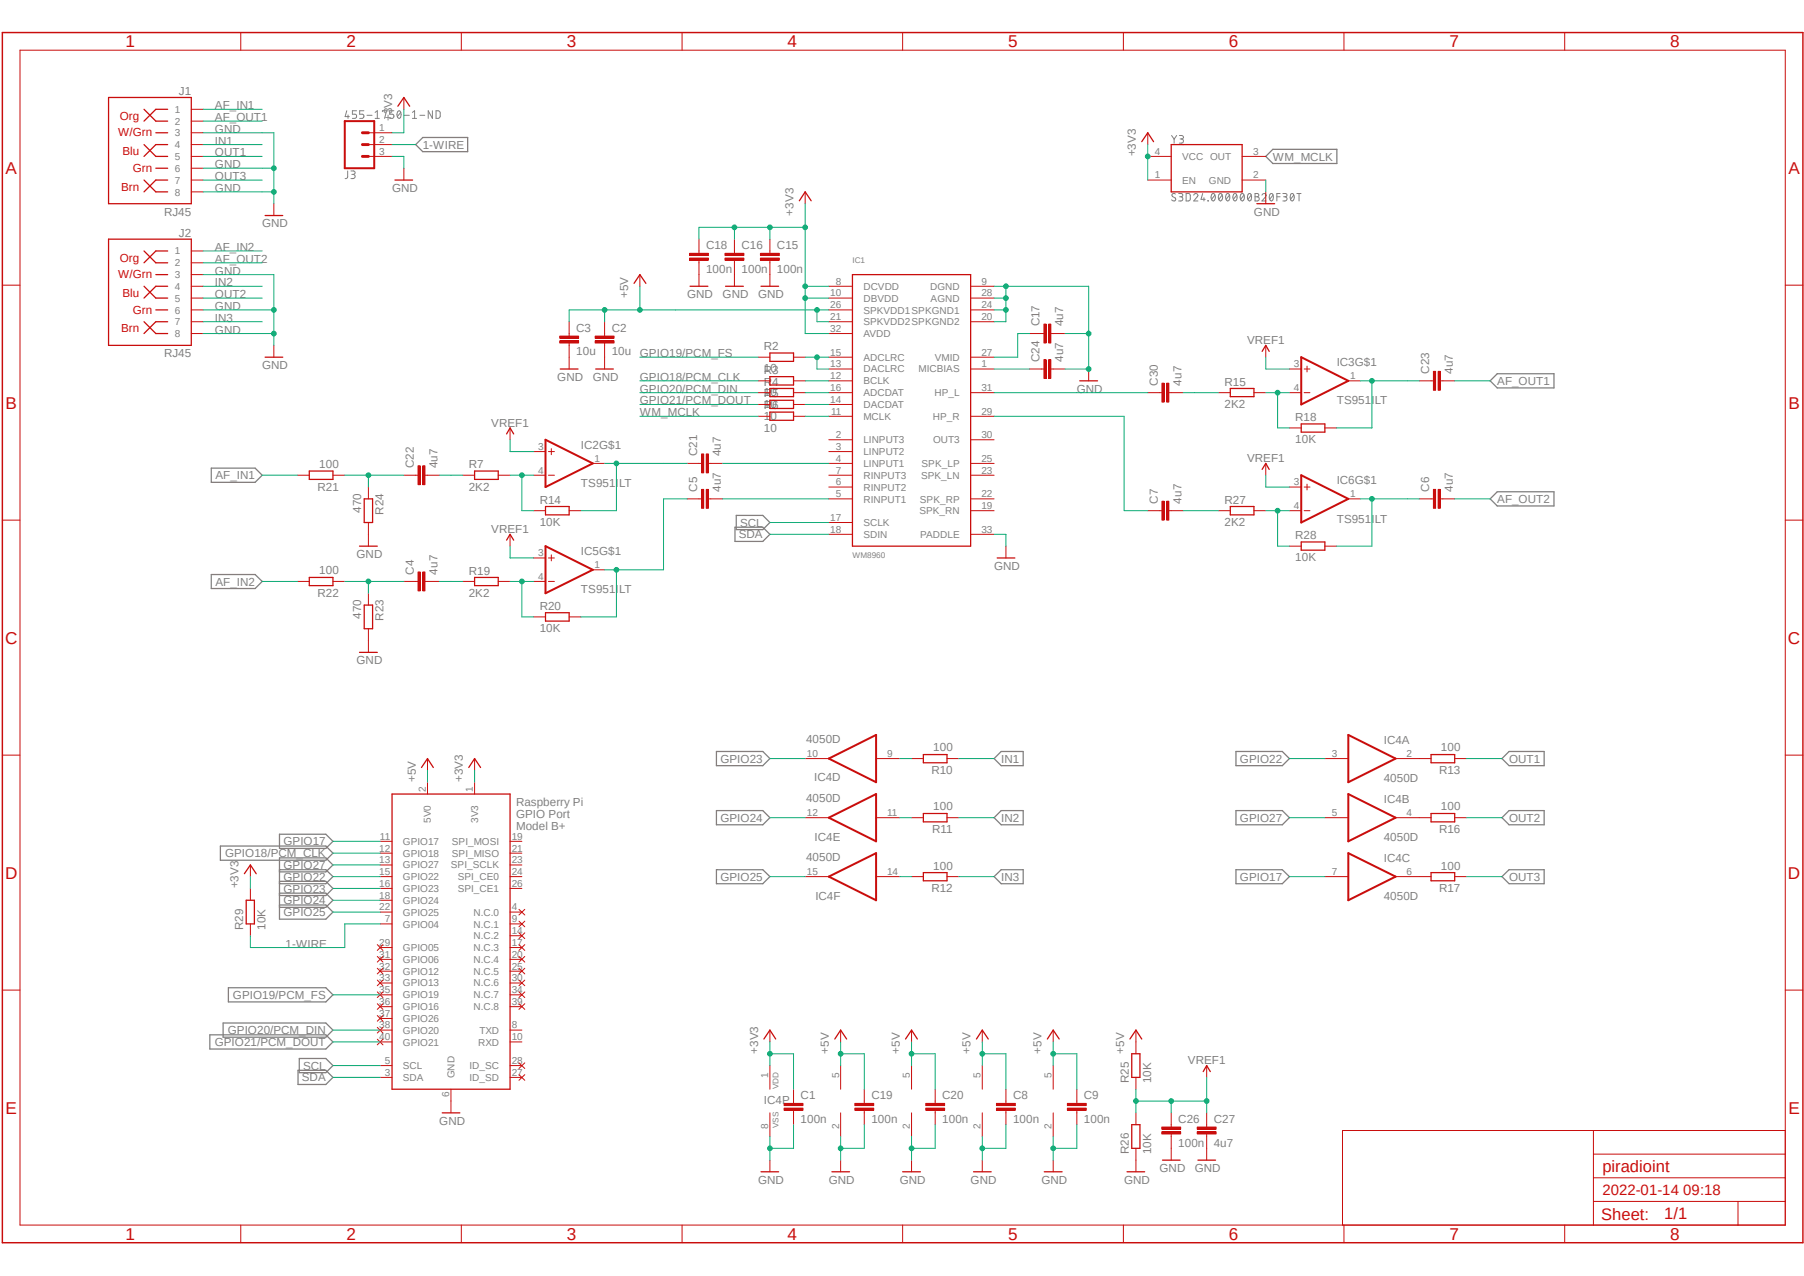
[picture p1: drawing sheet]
<svg xmlns="http://www.w3.org/2000/svg" width="420mm" height="297mm" viewBox="0 0 420 297" stroke-linecap="round" stroke-linejoin="round" font-family="sans-serif">
<defs><g id="words">
<g font-size="4" fill="#c90d0c">
<text x="29.3" y="11">1</text>
<text x="80.6" y="11">2</text>
<text x="132" y="11">3</text>
<text x="183.3" y="11">4</text>
<text x="234.7" y="11">5</text>
<text x="286.1" y="11">6</text>
<text x="337.5" y="11">7</text>
<text x="388.8" y="11">8</text>
<text x="1.3" y="40.4">A</text>
<text x="416.4" y="40.4">A</text>
<text x="1.3" y="95.1">B</text>
<text x="416.4" y="95.1">B</text>
<text x="1.2" y="149.8">C</text>
<text x="416.3" y="149.8">C</text>
<text x="1.2" y="204.5">D</text>
<text x="416.3" y="204.5">D</text>
<text x="1.3" y="259.2">E</text>
<text x="416.4" y="259.2">E</text>
<text x="29.3" y="288.6">1</text>
<text x="80.6" y="288.6">2</text>
<text x="132" y="288.6">3</text>
<text x="183.3" y="288.6">4</text>
<text x="234.7" y="288.6">5</text>
<text x="286.1" y="288.6">6</text>
<text x="337.5" y="288.6">7</text>
<text x="388.8" y="288.6">8</text>
</g>
<g font-size="3.9" fill="#c90d0c">
<text x="373" y="272.8">piradioint</text>
<text x="372.7" y="283.9">Sheet:</text>
<text x="387.4" y="283.8">1/1</text>
</g>
<text font-size="3.5" fill="#c90d0c" x="373" y="278.3">2022-01-14 09:18</text>
<g font-size="2.7" fill="#808080">
<text x="41.7" y="22.1">J1</text>
<text x="50" y="25.4">AF_IN1</text>
<text x="50" y="28.2">AF_OUT1</text>
<text x="91.3" y="28.2" transform="rotate(-90 91.3 28.2)">+3V3</text>
<text x="50" y="30.9">GND</text>
<text x="50" y="33.7">IN1</text>
<text x="98.4" y="34.6">1-WIRE</text>
<text x="50" y="39.2">GND</text>
<text x="50" y="36.4">OUT1</text>
<text x="50" y="41.9">OUT3</text>
<text x="264.5" y="36.4" transform="rotate(-90 264.5 36.4)">+3V3</text>
<text x="296.3" y="37.4">WM_MCLK</text>
<text x="50" y="44.7">GND</text>
<text x="91.3" y="44.7">GND</text>
<text x="38.2" y="50.2">RJ45</text>
<text x="61" y="52.9">GND</text>
<text x="184.7" y="50.2" transform="rotate(-90 184.7 50.2)">+3V3</text>
<text x="291.9" y="50.2">GND</text>
<text x="41.7" y="55.1">J2</text>
<text x="50" y="58.4">AF_IN2</text>
<text x="164.4" y="58">C18</text>
<text x="172.6" y="58">C16</text>
<text x="180.9" y="58">C15</text>
<text x="50" y="63.9">GND</text>
<text x="50" y="61.2">AF_OUT2</text>
<text x="164.4" y="63.5">100n</text>
<text x="172.6" y="63.5">100n</text>
<text x="180.9" y="63.5">100n</text>
<text x="50" y="66.6">IN2</text>
<text x="50" y="69.4">OUT2</text>
<text x="146.3" y="69.4" transform="rotate(-90 146.3 69.4)">+5V</text>
<text x="160" y="69.4">GND</text>
<text x="168.2" y="69.4">GND</text>
<text x="176.5" y="69.4">GND</text>
<text x="50" y="72.1">GND</text>
<text x="50" y="77.6">GND</text>
<text x="50" y="74.9">IN3</text>
<text x="134.2" y="77.2">C3</text>
<text x="142.4" y="77.2">C2</text>
<text x="242" y="76" transform="rotate(-90 242 76)">C17</text>
<text x="247.5" y="76" transform="rotate(-90 247.5 76)">4u7</text>
<text x="38.2" y="83.1">RJ45</text>
<text x="134.2" y="82.7">10u</text>
<text x="142.4" y="82.7">10u</text>
<text x="149" y="83.1">GPIO19/PCM_FS</text>
<text x="177.8" y="81.5">R2</text>
<text x="290.3" y="80.1">VREF1</text>
<text x="61" y="85.9">GND</text>
<text x="129.8" y="88.6">GND</text>
<text x="138" y="88.6">GND</text>
<text x="149" y="88.6">GPIO18/PCM_CLK</text>
<text x="177.8" y="86.7">10</text>
<text x="177.8" y="87">R3</text>
<text x="177.8" y="89.7">R4</text>
<text x="242" y="84.2" transform="rotate(-90 242 84.2)">C24</text>
<text x="247.5" y="84.2" transform="rotate(-90 247.5 84.2)">4u7</text>
<text x="269.5" y="89.7" transform="rotate(-90 269.5 89.7)">C30</text>
<text x="275" y="89.7" transform="rotate(-90 275 89.7)">4u7</text>
<text x="285.1" y="89.7">R15</text>
<text x="311.2" y="85.2">IC3G$1</text>
<text x="332.7" y="87" transform="rotate(-90 332.7 87)">C23</text>
<text x="338.2" y="87" transform="rotate(-90 338.2 87)">4u7</text>
<text x="348.6" y="89.6">AF_OUT1</text>
<text x="149" y="91.4">GPIO20/PCM_DIN</text>
<text x="149" y="94.1">GPIO21/PCM_DOUT</text>
<text x="177.8" y="92.2">10</text>
<text x="177.8" y="95">10</text>
<text x="177.8" y="92.5">R5</text>
<text x="177.8" y="95.3">R6</text>
<text x="250.7" y="91.4">GND</text>
<text x="285.1" y="95">2K2</text>
<text x="311.2" y="94.1">TS951ILT</text>
<text x="114.4" y="99.4">VREF1</text>
<text x="149" y="96.9">WM_MCLK</text>
<text x="177.8" y="97.7">10</text>
<text x="177.8" y="100.5">10</text>
<text x="301.5" y="98">R18</text>
<text x="135.3" y="104.4">IC2G$1</text>
<text x="162.3" y="106.2" transform="rotate(-90 162.3 106.2)">C21</text>
<text x="167.8" y="106.2" transform="rotate(-90 167.8 106.2)">4u7</text>
<text x="290.3" y="107.6">VREF1</text>
<text x="301.5" y="103.2">10K</text>
<text x="50.2" y="111.5">AF_IN1</text>
<text x="74.3" y="109">100</text>
<text x="96.4" y="109" transform="rotate(-90 96.4 109)">C22</text>
<text x="101.9" y="109" transform="rotate(-90 101.9 109)">4u7</text>
<text x="109.1" y="109">R7</text>
<text x="135.3" y="113.4">TS951ILT</text>
<text x="311.2" y="112.7">IC6G$1</text>
<text x="73.9" y="114.2">R21</text>
<text x="84.1" y="119.3" transform="rotate(-90 84.1 119.3)">470</text>
<text x="89.3" y="119.8" transform="rotate(-90 89.3 119.8)">R24</text>
<text x="109.1" y="114.2">2K2</text>
<text x="125.6" y="117.3">R14</text>
<text x="162.3" y="114.5" transform="rotate(-90 162.3 114.5)">C5</text>
<text x="167.8" y="114.5" transform="rotate(-90 167.8 114.5)">4u7</text>
<text x="269.5" y="117.2" transform="rotate(-90 269.5 117.2)">C7</text>
<text x="275" y="117.2" transform="rotate(-90 275 117.2)">4u7</text>
<text x="285.1" y="117.3">R27</text>
<text x="332.7" y="114.5" transform="rotate(-90 332.7 114.5)">C6</text>
<text x="338.2" y="114.5" transform="rotate(-90 338.2 114.5)">4u7</text>
<text x="348.6" y="117.1">AF_OUT2</text>
<text x="114.4" y="124.1">VREF1</text>
<text x="125.6" y="122.4">10K</text>
<text x="172" y="125.3">SDA</text>
<text x="172.3" y="122.6">SCL</text>
<text x="285.1" y="122.4">2K2</text>
<text x="301.5" y="125.5">R28</text>
<text x="311.2" y="121.6">TS951ILT</text>
<text x="83" y="129.9">GND</text>
<text x="135.3" y="129.2">IC5G$1</text>
<text x="301.5" y="130.7">10K</text>
<text x="50.2" y="136.3">AF_IN2</text>
<text x="74.3" y="133.7">100</text>
<text x="96.4" y="133.7" transform="rotate(-90 96.4 133.7)">C4</text>
<text x="101.9" y="133.7" transform="rotate(-90 101.9 133.7)">4u7</text>
<text x="109.1" y="133.7">R19</text>
<text x="231.4" y="132.6">GND</text>
<text x="73.9" y="138.9">R22</text>
<text x="109.1" y="138.9">2K2</text>
<text x="125.6" y="142">R20</text>
<text x="135.3" y="138.1">TS951ILT</text>
<text x="84.1" y="144.1" transform="rotate(-90 84.1 144.1)">470</text>
<text x="89.3" y="144.5" transform="rotate(-90 89.3 144.5)">R23</text>
<text x="125.6" y="147.2">10K</text>
<text x="83" y="154.6">GND</text>
<text x="187.7" y="173">4050D</text>
<text x="322.2" y="173.1">IC4A</text>
<text x="167.7" y="177.5">GPIO23</text>
<text x="217.3" y="174.9">100</text>
<text x="233.1" y="177.5">IN1</text>
<text x="288.7" y="177.5">GPIO22</text>
<text x="335.4" y="174.9">100</text>
<text x="351.3" y="177.5">OUT1</text>
<text x="96.8" y="182.1" transform="rotate(-90 96.8 182.1)">+5V</text>
<text x="107.7" y="182.1" transform="rotate(-90 107.7 182.1)">+3V3</text>
<text x="189.5" y="181.9">IC4D</text>
<text x="216.8" y="180.1">R10</text>
<text x="322.2" y="182.1">4050D</text>
<text x="335" y="180.1">R13</text>
<text x="120.1" y="187.6">Raspberry Pi</text>
<text x="120.1" y="190.3">GPIO Port</text>
<text x="167.7" y="191.3">GPIO24</text>
<text x="187.7" y="186.7">4050D</text>
<text x="217.3" y="188.6">100</text>
<text x="233.1" y="191.3">IN2</text>
<text x="288.7" y="191.3">GPIO27</text>
<text x="322.2" y="186.9">IC4B</text>
<text x="335.4" y="188.6">100</text>
<text x="351.3" y="191.3">OUT2</text>
<text x="66" y="196.8">GPIO17</text>
<text x="120.1" y="193.1">Model B+</text>
<text x="189.7" y="195.7">IC4E</text>
<text x="217" y="193.8">R11</text>
<text x="322.2" y="195.8">4050D</text>
<text x="335" y="193.8">R16</text>
<text x="52.4" y="199.5">GPIO18/PCM_CLK</text>
<text x="66" y="202.3">GPIO27</text>
<text x="187.7" y="200.5">4050D</text>
<text x="217.3" y="202.4">100</text>
<text x="322.2" y="200.6">IC4C</text>
<text x="335.4" y="202.4">100</text>
<text x="55.5" y="206.8" transform="rotate(-90 55.5 206.8)">+3V3</text>
<text x="66" y="205">GPIO22</text>
<text x="66" y="207.8">GPIO23</text>
<text x="167.7" y="205">GPIO25</text>
<text x="189.8" y="209.4">IC4F</text>
<text x="216.8" y="207.6">R12</text>
<text x="233.1" y="205">IN3</text>
<text x="288.7" y="205">GPIO17</text>
<text x="322.2" y="209.6">4050D</text>
<text x="335" y="207.6">R17</text>
<text x="351.3" y="205">OUT3</text>
<text x="66" y="210.5">GPIO24</text>
<text x="66" y="213.3">GPIO25</text>
<text x="56.6" y="216.5" transform="rotate(-90 56.6 216.5)">R29</text>
<text x="61.8" y="216.5" transform="rotate(-90 61.8 216.5)">10K</text>
<text x="66.5" y="220.6">1-WIRE</text>
<text x="54.2" y="232.5">GPIO19/PCM_FS</text>
<text x="50" y="243.5">GPIO21/PCM_DOUT</text>
<text x="53" y="240.7">GPIO20/PCM_DIN</text>
<text x="176.5" y="245.3" transform="rotate(-90 176.5 245.3)">+3V3</text>
<text x="193" y="245.3" transform="rotate(-90 193 245.3)">+5V</text>
<text x="209.5" y="245.3" transform="rotate(-90 209.5 245.3)">+5V</text>
<text x="226" y="245.3" transform="rotate(-90 226 245.3)">+5V</text>
<text x="242.4" y="245.3" transform="rotate(-90 242.4 245.3)">+5V</text>
<text x="261.7" y="245.3" transform="rotate(-90 261.7 245.3)">+5V</text>
<text x="70.3" y="251.7">SDA</text>
<text x="70.6" y="249">SCL</text>
<text x="276.6" y="247.8">VREF1</text>
<text x="177.8" y="257">IC4P</text>
<text x="186.4" y="255.9">C1</text>
<text x="202.9" y="255.9">C19</text>
<text x="219.4" y="255.9">C20</text>
<text x="235.8" y="255.9">C8</text>
<text x="252.3" y="255.9">C9</text>
<text x="262.8" y="252.2" transform="rotate(-90 262.8 252.2)">R25</text>
<text x="268" y="252.2" transform="rotate(-90 268 252.2)">10K</text>
<text x="102.3" y="261.8">GND</text>
<text x="186.4" y="261.4">100n</text>
<text x="202.9" y="261.4">100n</text>
<text x="219.4" y="261.4">100n</text>
<text x="235.8" y="261.4">100n</text>
<text x="252.3" y="261.4">100n</text>
<text x="274.3" y="261.4">C26</text>
<text x="282.6" y="261.4">C27</text>
<text x="262.8" y="268.6" transform="rotate(-90 262.8 268.6)">R26</text>
<text x="268" y="268.6" transform="rotate(-90 268 268.6)">10K</text>
<text x="274.3" y="266.9">100n</text>
<text x="282.6" y="266.9">4u7</text>
<text x="176.5" y="275.5">GND</text>
<text x="193" y="275.5">GND</text>
<text x="209.5" y="275.5">GND</text>
<text x="226" y="275.5">GND</text>
<text x="242.4" y="275.5">GND</text>
<text x="261.7" y="275.5">GND</text>
<text x="270" y="272.8">GND</text>
<text x="278.2" y="272.8">GND</text>
</g>
<g font-size="2.7" fill="#c90d0c">
<text x="27.9" y="27.9">Org</text>
<text x="27.5" y="31.8">W/Grn</text>
<text x="28.5" y="36.2">Blu</text>
<text x="30.9" y="40">Grn</text>
<text x="28.2" y="44.4">Brn</text>
<text x="27.5" y="64.7">W/Grn</text>
<text x="27.9" y="60.9">Org</text>
<text x="28.5" y="69.1">Blu</text>
<text x="28.2" y="77.4">Brn</text>
<text x="30.9" y="73">Grn</text>
</g>
<g font-size="2.3" fill="#808080">
<text x="40.7" y="26.2">1</text>
<text x="40.7" y="29">2</text>
<text x="40.7" y="31.8">3</text>
<text x="40.7" y="34.5">4</text>
<text x="88.3" y="30.5">1</text>
<text x="88.3" y="33.3">2</text>
<text x="40.7" y="40">6</text>
<text x="40.7" y="37.3">5</text>
<text x="88.3" y="36">3</text>
<text x="268.9" y="36">4</text>
<text x="268.9" y="41.5">1</text>
<text x="275.2" y="37.3">VCC OUT</text>
<text x="291.7" y="36">3</text>
<text x="291.7" y="41.5">2</text>
<text x="40.7" y="45.5">8</text>
<text x="40.7" y="42.8">7</text>
<text x="275.2" y="42.8">EN</text>
<text x="281.4" y="42.8">GND</text>
<text x="40.7" y="59.2">1</text>
<text x="40.7" y="62">2</text>
<text x="40.7" y="64.7">3</text>
<text x="40.7" y="67.5">4</text>
<text x="40.7" y="70.2">5</text>
<text x="193.3" y="69">10</text>
<text x="193.3" y="71.8">26</text>
<text x="194.6" y="66.3">8</text>
<text x="201" y="67.5">DCVDD</text>
<text x="201" y="70.2">DBVDD</text>
<text x="216.5" y="67.5">DGND</text>
<text x="216.7" y="70.2">AGND</text>
<text x="228.5" y="66.3">9</text>
<text x="228.5" y="69">28</text>
<text x="228.5" y="71.8">24</text>
<text x="40.7" y="75.7">7</text>
<text x="40.7" y="73">6</text>
<text x="193.3" y="77.3">32</text>
<text x="193.3" y="74.5">21</text>
<text x="201" y="73">SPKVDD1SPKGND1</text>
<text x="201" y="75.7">SPKVDD2SPKGND2</text>
<text x="228.5" y="74.5">20</text>
<text x="40.7" y="78.5">8</text>
<text x="193.3" y="82.8">15</text>
<text x="201" y="78.5">AVDD</text>
<text x="201" y="83.9">ADCLRC</text>
<text x="217.6" y="84">VMID</text>
<text x="228.5" y="82.8">27</text>
<text x="193.3" y="88.3">12</text>
<text x="193.3" y="85.5">13</text>
<text x="201" y="89.5">BCLK</text>
<text x="201" y="86.7">DACLRC</text>
<text x="213.9" y="86.7">MICBIAS</text>
<text x="228.5" y="85.5">1</text>
<text x="301.2" y="85.5">3</text>
<text x="314.3" y="88.3">1</text>
<text x="193.3" y="93.8">14</text>
<text x="193.3" y="91">16</text>
<text x="201" y="95">DACDAT</text>
<text x="201" y="92.2">ADCDAT</text>
<text x="217.6" y="92.2">HP_L</text>
<text x="228.5" y="91">31</text>
<text x="301.2" y="91">4</text>
<text x="193.5" y="96.5">11</text>
<text x="194.6" y="102">2</text>
<text x="201" y="97.7">MCLK</text>
<text x="217.2" y="97.7">HP_R</text>
<text x="228.5" y="96.5">29</text>
<text x="228.5" y="102">30</text>
<text x="125.3" y="104.7">3</text>
<text x="138.4" y="107.5">1</text>
<text x="194.6" y="104.7">3</text>
<text x="194.6" y="107.5">4</text>
<text x="201" y="106">LINPUT2</text>
<text x="201" y="103.2">LINPUT3</text>
<text x="217.2" y="103.2">OUT3</text>
<text x="228.5" y="107.5">25</text>
<text x="125.3" y="110.2">4</text>
<text x="194.6" y="113">6</text>
<text x="194.6" y="110.2">7</text>
<text x="201" y="108.7">LINPUT1</text>
<text x="201" y="111.5">RINPUT3</text>
<text x="214.4" y="111.5">SPK_LN</text>
<text x="214.5" y="108.7">SPK_LP</text>
<text x="228.5" y="110.2">23</text>
<text x="301.2" y="113">3</text>
<text x="194.6" y="115.7">5</text>
<text x="201" y="114.2">RINPUT2</text>
<text x="201" y="117">RINPUT1</text>
<text x="214" y="119.7">SPK_RN</text>
<text x="214.2" y="117">SPK_RP</text>
<text x="228.5" y="118.5">19</text>
<text x="228.5" y="115.7">22</text>
<text x="301.2" y="118.5">4</text>
<text x="314.3" y="115.7">1</text>
<text x="193.3" y="124">18</text>
<text x="193.3" y="121.2">17</text>
<text x="201" y="125.2">SDIN</text>
<text x="201" y="122.4">SCLK</text>
<text x="214.2" y="125.2">PADDLE</text>
<text x="228.5" y="124">33</text>
<text x="125.3" y="129.5">3</text>
<text x="125.3" y="135">4</text>
<text x="138.4" y="132.2">1</text>
<text x="187.8" y="176.2">10</text>
<text x="206.5" y="176.2">9</text>
<text x="310.1" y="176.2">3</text>
<text x="327.5" y="176.2">2</text>
<text x="99.1" y="184.4" transform="rotate(-90 99.1 184.4)">2</text>
<text x="110.1" y="184.4" transform="rotate(-90 110.1 184.4)">1</text>
<text x="100.3" y="191.6" transform="rotate(-90 100.3 191.6)">5V0</text>
<text x="111.3" y="191.6" transform="rotate(-90 111.3 191.6)">3V3</text>
<text x="187.8" y="190">12</text>
<text x="206.5" y="190">11</text>
<text x="310.1" y="190">5</text>
<text x="327.5" y="190">4</text>
<text x="88.4" y="195.5">11</text>
<text x="93.8" y="196.6">GPIO17</text>
<text x="105.2" y="196.6">SPI_MOSI</text>
<text x="119.1" y="195.5">19</text>
<text x="88.3" y="198.2">12</text>
<text x="88.3" y="200.9">13</text>
<text x="88.3" y="203.7">15</text>
<text x="93.8" y="199.4">GPIO18</text>
<text x="93.8" y="202.1">GPIO27</text>
<text x="105" y="202.1">SPI_SCLK</text>
<text x="105.2" y="199.4">SPI_MISO</text>
<text x="119.1" y="198.2">21</text>
<text x="119.1" y="200.9">23</text>
<text x="119.1" y="203.7">24</text>
<text x="187.8" y="203.7">15</text>
<text x="206.5" y="203.7">14</text>
<text x="310.1" y="203.7">7</text>
<text x="327.5" y="203.7">6</text>
<text x="88.3" y="206.4">16</text>
<text x="88.3" y="209.2">18</text>
<text x="93.8" y="204.9">GPIO22</text>
<text x="93.8" y="207.6">GPIO23</text>
<text x="106.6" y="204.9">SPI_CE0</text>
<text x="106.6" y="207.6">SPI_CE1</text>
<text x="119.1" y="206.4">26</text>
<text x="88.3" y="211.9">22</text>
<text x="89.6" y="214.7">7</text>
<text x="93.8" y="210.4">GPIO24</text>
<text x="93.8" y="213.2">GPIO25</text>
<text x="93.8" y="215.9">GPIO04</text>
<text x="110.2" y="213.2">N.C.0</text>
<text x="110.2" y="215.9">N.C.1</text>
<text x="119.1" y="211.9">4</text>
<text x="119.1" y="214.7">9</text>
<text x="88.3" y="220.2">29</text>
<text x="93.8" y="221.4">GPIO05</text>
<text x="110.2" y="218.7">N.C.2</text>
<text x="110.2" y="221.4">N.C.3</text>
<text x="119.1" y="217.4">14</text>
<text x="119.1" y="220.2">17</text>
<text x="88.3" y="222.9">31</text>
<text x="88.3" y="225.7">32</text>
<text x="93.8" y="224.1">GPIO06</text>
<text x="93.8" y="226.9">GPIO12</text>
<text x="110.2" y="224.1">N.C.4</text>
<text x="110.2" y="226.9">N.C.5</text>
<text x="119.1" y="222.9">20</text>
<text x="119.1" y="225.7">25</text>
<text x="88.3" y="228.4">33</text>
<text x="88.3" y="231.2">35</text>
<text x="88.3" y="233.9">36</text>
<text x="93.8" y="229.6">GPIO13</text>
<text x="93.8" y="232.4">GPIO19</text>
<text x="110.2" y="229.6">N.C.6</text>
<text x="110.2" y="232.4">N.C.7</text>
<text x="119.1" y="228.4">30</text>
<text x="119.1" y="231.2">34</text>
<text x="119.1" y="233.9">39</text>
<text x="88.3" y="236.6">37</text>
<text x="88.3" y="239.4">38</text>
<text x="93.8" y="235.1">GPIO16</text>
<text x="93.8" y="237.9">GPIO26</text>
<text x="110.2" y="235.1">N.C.8</text>
<text x="119.1" y="239.4">8</text>
<text x="88.3" y="242.2">40</text>
<text x="93.8" y="240.6">GPIO20</text>
<text x="93.8" y="243.4">GPIO21</text>
<text x="111.3" y="243.4">RXD</text>
<text x="111.6" y="240.6">TXD</text>
<text x="119.1" y="242.2">10</text>
<text x="89.6" y="250.4">3</text>
<text x="89.6" y="247.7">5</text>
<text x="93.8" y="251.6">SDA</text>
<text x="93.8" y="248.9">SCL</text>
<text x="105.8" y="251" transform="rotate(-90 105.8 251)">GND</text>
<text x="109.3" y="248.9">ID_SC</text>
<text x="109.3" y="251.6">ID_SD</text>
<text x="119.1" y="247.7">28</text>
<text x="119.1" y="250.4">27</text>
<text x="178.9" y="251" transform="rotate(-90 178.9 251)">1</text>
<text x="195.3" y="251" transform="rotate(-90 195.3 251)">5</text>
<text x="211.8" y="251" transform="rotate(-90 211.8 251)">5</text>
<text x="228.3" y="251" transform="rotate(-90 228.3 251)">5</text>
<text x="244.8" y="251" transform="rotate(-90 244.8 251)">5</text>
<text x="104.6" y="255.2" transform="rotate(-90 104.6 255.2)">6</text>
<text x="178.9" y="262.9" transform="rotate(-90 178.9 262.9)">8</text>
<text x="195.3" y="262.9" transform="rotate(-90 195.3 262.9)">2</text>
<text x="211.8" y="262.9" transform="rotate(-90 211.8 262.9)">2</text>
<text x="228.3" y="262.9" transform="rotate(-90 228.3 262.9)">2</text>
<text x="244.8" y="262.9" transform="rotate(-90 244.8 262.9)">2</text>
</g>
<g font-size="1.9" fill="#808080">
<text x="198.5" y="61.2">IC1</text>
<text x="198.5" y="129.9">WM8960</text>
<text x="181.3" y="253.5" transform="rotate(-90 181.3 253.5)">VDD</text>
<text x="181.3" y="262.6" transform="rotate(-90 181.3 262.6)">VSS</text>
</g>
</g></defs>
<path d="M0 7.2l420 282.6M420 7.3l-420 282.6" fill="none" stroke="#fff" stroke-width=".23"/>
<g fill="none" stroke="#808080" stroke-width=".23">
<path d="M80.7 25.8l-.4 1.3h1M80.9 39.8v1.6l-.6 .2M81 26.8v.8M81.7 39.8h.6l.3 .2a.4 .4 0 0 1-.3 .6h-.4M83 25.8h-1v.8h.6a.5 .5 0 0 1 .4 .5 .5 .5 0 0 1-.4 .5h-.6M84.7 25.8h-1v.8h.6a.5 .5 0 0 1 .4 .5 .5 .5 0 0 1-.4 .5h-.6M85.4 26.8h1.2M87.3 27.6h1M87.3 26.2l.5-.4v1.8M89 26v-.2h1l-.5 1.8M91.7 25.8h-1v.8h.6a.5 .5 0 0 1 .4 .5 .5 .5 0 0 1-.4 .5h-.6M92.7 25.9l.2-.1a1.08 1.08 0 0 1 0 1.8 1.07 1.07 0 0 1-.2-1.7z"/>
<path d="M93.3 26.2l-.8 .9M94.1 26.8h1.2M96 27.6h1M96 26.2l.5-.4v1.8M97.7 26.8h1.2M100.7 25.8v1.8l-1-1.8v1.8M101.5 25.8h.7l.2 .3 .1 1-.3 .4-.7 .1zM272.8 31.5l.5 .9M273.3 32.4v.9M273.9 31.5l-.6 .9M274.6 31.5h.5a.4 .4 0 0 1 .4 .4 .4 .4 0 0 1-.4 .4h-.4M275 32.3a.49 .49 0 0 1 .5 .5 .49 .49 0 0 1-.5 .5h-.4"/>
<path d="M82.2 40.6a.49 .49 0 0 1 .5 .5 .49 .49 0 0 1-.5 .5h-.5M273.6 45.2l-.2-.2a.42 .42 0 0 0-.5 .2 .42 .42 0 0 0 .1 .6l.7 .4a.4 .4 0 0 1-.4 .6l-.5-.3M274.4 45l.9 .2-.1 .6h-.6M274.9 45.8a.49 .49 0 0 1 .5 .5 .49 .49 0 0 1-.5 .5h-.5M276.1 45h.7l.3 .3v1l-.3 .4-.7 .1zM277.9 45.4a.47 .47 0 0 1 .7-.3 .47 .47 0 0 1 .1 .7l-.8 1h1M280 45l-.4 1.4h1M280.3 46v.8M281.2 46.7l.1 .1zM282.2 45.1l.2-.1a1 1 0 0 1 0 1.8 1.07 1.07 0 0 1-.2-1.7zM282.8 45.4l-.7 1M283.9 45.1l.2-.1a1 1 0 0 1 0 1.8 1.07 1.07 0 0 1-.2-1.7z"/>
<path d="M284.5 45.4l-.7 1M285.6 45.1l.2-.1a1.04 1.04 0 0 1 0 1.8 1.07 1.07 0 0 1-.2-1.7zM286.2 45.4l-.7 1M287.3 45.1l.2-.1a1.04 1.04 0 0 1 0 1.8 1.07 1.07 0 0 1-.2-1.7zM287.9 45.4l-.8 1M289 45.1l.2-.1a1.04 1.04 0 0 1 0 1.8 1.07 1.07 0 0 1-.2-1.7zM289.6 45.4l-.8 1M290.7 45.1l.2-.1a1.04 1.04 0 0 1 0 1.8 1.07 1.07 0 0 1-.2-1.7zM291.3 45.4l-.8 1M292.2 45l.8 .2v.4l-.3 .2a.49 .49 0 0 1 .5 .5 .49 .49 0 0 1-.5 .5h-.5zM292.2 45.8h.5M293.8 45.4a.49 .49 0 0 1 .7-.4 .49 .49 0 0 1 .1 .8l-.8 1h1"/>
<path d="M295.8 45.1l.2-.1a1.04 1.04 0 0 1 0 1.8 1.07 1.07 0 0 1-.2-1.7zM296.4 45.4l-.8 1M297.3 45.8h.7M298 45h-.7v1.8M298.7 45l.9 .2-.2 .6h-.6M299.1 45.8a.49 .49 0 0 1 .5 .5 .49 .49 0 0 1-.5 .5h-.4M300.6 45.1l.2-.1a1 1 0 0 1 0 1.8 1.15 1.15 0 0 1-.2-1.7zM301.2 45.4l-.8 1M301.9 45h1M302.4 45v1.8"/>
</g>
<g fill="none" stroke="#808080" stroke-width=".3">
<path d="M98.4 32h10.5v3.3h-10.5l-1.6-1.6zM296.3 34.8h14.9v3.3h-14.9l-1.6-1.7zM348.6 87h13.2v3.3h-13.2l-1.7-1.7zM49.2 109h10.2l1.6 1.6-1.6 1.7h-10.2zM171.4 120h6.2l1.6 1.6-1.6 1.7h-6.2zM346.9 116.1l1.7-1.6h13.2v3.3h-13.2zM49.2 133.7h10.2l1.6 1.6-1.6 1.7h-10.2zM171.1 122.7h6.5l1.6 1.7-1.6 1.6h-6.5zM166.8 174.9h10.8l1.6 1.7-1.6 1.6h-10.8zM231.4 176.6l1.7-1.7h5.1v3.3h-5.1zM287.7 174.9h10.8l1.7 1.7-1.7 1.6h-10.8zM349.7 176.6l1.6-1.7h8.2v3.3h-8.2z"/>
<path d="M51.3 196.9h24.6l1.6 1.7-1.6 1.6h-24.6zM65.1 194.2h10.8l1.6 1.6-1.6 1.7h-10.8zM166.8 188.7h10.8l1.6 1.6-1.6 1.7h-10.8zM231.4 190.3l1.7-1.6h5.1v3.3h-5.1zM287.7 188.7h10.8l1.7 1.6-1.7 1.7h-10.8zM351.3 188.7h8.2v3.3h-8.2l-1.6-1.7zM65.1 202.9h10.8l1.6-1.6-1.6-1.6h-10.8v14.3h10.8l1.6-1.7-1.6-1.6h-10.8M65.1 202.4h10.8l1.6 1.6-1.6 1.7h-10.8M65.1 205.1h10.8l1.6 1.7-1.6 1.6h-10.8M65.1 207.9h10.8l1.6 1.6-1.6 1.7h-10.8M166.8 202.4h10.8l1.6 1.6-1.6 1.7h-10.8zM231.4 204l1.7-1.6h5.1v3.3h-5.1z"/>
<path d="M287.7 202.4h10.8l1.7 1.6-1.7 1.7h-10.8zM349.7 204l1.6-1.6h8.2v3.3h-8.2zM51.9 238.1h24l1.6 1.7-1.6 1.6h-24zM53.2 229.9h22.7l1.6 1.7-1.6 1.6h-22.7zM48.9 240.9h27l1.6 1.6-1.6 1.7h-27zM69.4 249.1h6.5l1.6 1.7-1.6 1.6h-6.5zM69.7 246.4h6.2l1.6 1.6-1.6 1.7h-6.2z"/>
</g>
<path d="M186.1 46.7l1.4-2 1.3 2M147.6 66l1.4-2.1 1.4 2.1M198.5 63.9h27.5v63.2h-27.5zM251.4 88.6h4.1M232.2 129.9h4.1M91.3 184.8h27.4v68.7h-27.4z" fill="none" stroke="#c90d0c" stroke-width=".3"/>
<g fill="none" stroke="#c90d0c" stroke-width=".23">
<path d="M187.5 44.7v2.7M140.8 77.6v.6M140.8 79.8v.6M149 63.9v2.7M193 66.6h5.5M193 69.4h5.5M193 77.6h5.5M193 74.9h5.5M193 72.1h5.5M226 66.6h5.4M226 69.4h5.4M226 74.9h5.4"/>
<path d="M226 72.1h5.4M193 96.9h5.5M193 88.6h5.5M193 94.1h5.5M193 85.9h5.5M193 91.4h5.5M193 83.1h5.5M226 96.9h5.4M226 85.9h5.4M226 91.4h5.4M226 83.1h5.4M253.4 85.9v2.7"/>
<path d="M124.2 105.1h2.8M124.2 110.6h2.8M127.7 105.1h1.4M127.7 110.6h1.4M128.4 104.4v1.4M138 107.9h2.8M193 113.4h5.5M193 105.1h5.5M193 116.1h5.5M193 107.9h5.5M193 110.6h5.5M193 102.4h5.5"/>
<path d="M226 116.1h5.4M226 107.9h5.4M226 110.6h5.4M226 102.4h5.4M226 118.9h5.4M193 124.4h5.5M193 121.6h5.5M226 124.4h5.4M234.2 127.1v2.8M88.5 195.8h2.8M88.5 198.6h2.8M99.5 182.1v2.7"/>
<path d="M110.5 182.1v2.7M118.7 195.8h2.8M118.7 198.6h2.8M87.8 219.9l1.4 1.3M88.5 201.3h2.8M88.5 204h2.8M88.5 206.8h2.8M88.5 209.5h2.8M88.5 212.3h2.8M88.5 215.1h2.8M89.2 219.9l-1.4 1.3M118.7 201.3h2.8"/>
<path d="M118.7 204h2.8M118.7 206.8h2.8M118.7 212.3h2.8M118.7 215.1h2.8M118.7 217.8h2.8M120.8 211.7l1.4 1.3M120.8 214.4l1.4 1.3M120.8 217.1l1.4 1.4M120.8 219.9l1.4 1.3M122.2 211.7l-1.4 1.3M122.2 214.4l-1.4 1.3M122.2 217.1l-1.4 1.4"/>
<path d="M122.2 219.9l-1.4 1.3M87.8 222.6l1.4 1.3M87.8 225.4l1.4 1.3M87.8 228.1l1.4 1.3M87.8 230.9l1.4 1.3M87.8 233.6l1.4 1.3M87.8 236.4l1.4 1.3M87.8 239.1l1.4 1.4M88.5 239.8h2.8M88.5 220.6h2.8M88.5 223.3h2.8M88.5 226.1h2.8"/>
<path d="M88.5 228.8h2.8M88.5 231.6h2.8M88.5 234.3h2.8M88.5 237.1h2.8M89.2 222.6l-1.4 1.3M89.2 225.4l-1.4 1.3M89.2 228.1l-1.4 1.3M89.2 230.9l-1.4 1.3M89.2 233.6l-1.4 1.3M89.2 236.4l-1.4 1.3M89.2 239.1l-1.4 1.4M118.7 239.8h2.8"/>
<path d="M118.7 220.6h2.8M118.7 223.3h2.8M118.7 226.1h2.8M118.7 228.8h2.8M118.7 231.6h2.8M118.7 234.3h2.8M120.8 222.6l1.4 1.3M120.8 225.4l1.4 1.3M120.8 228.1l1.4 1.3M120.8 230.9l1.4 1.3M120.8 233.6l1.4 1.3M122.2 222.6l-1.4 1.3"/>
<path d="M122.2 225.4l-1.4 1.3M122.2 228.1l-1.4 1.3M122.2 230.9l-1.4 1.3M122.2 233.6l-1.4 1.3M87.8 241.9l1.4 1.3M88.5 250.8h2.8M88.5 248h2.8M88.5 242.5h2.8M89.2 241.9l-1.4 1.3M105 253.5v2.8M118.7 250.8h2.8M118.7 248h2.8"/>
<path d="M118.7 242.5h2.8M120.8 247.4l1.4 1.3M120.8 250.1l1.4 1.4M122.2 247.4l-1.4 1.3M122.2 250.1l-1.4 1.4M195.7 248v5.5M195.7 259v5.5"/>
</g>
<path d="M127 102.4l11 5.5-11 5.5z" fill="none" stroke="#c90d0c" stroke-width=".47"/>
<path d="M138.6 79.3h4.4v.5h-4.4z" fill-rule="evenodd" fill="#c90d0c"/>
<path d="M138.6 79.3h4.4v.5h-4.4z" fill="none" stroke="#c90d0c" stroke-width=".23"/>
<path d="M138.6 78.2h4.4v.5h-4.4z" fill-rule="evenodd" fill="#c90d0c"/>
<path d="M132.5 77.6v.6M132.5 79.8v.6M138.6 78.2h4.4v.5h-4.4zM140.8 74.9v2.7M140.8 80.4v2.7" fill="none" stroke="#c90d0c" stroke-width=".23"/>
<path d="M130.3 79.3h4.4v.5h-4.4z" fill-rule="evenodd" fill="#c90d0c"/>
<path d="M130.3 79.3h4.4v.5h-4.4z" fill="none" stroke="#c90d0c" stroke-width=".23"/>
<path d="M130.3 78.2h4.4v.5h-4.4z" fill-rule="evenodd" fill="#c90d0c"/>
<path d="M179.2 58.4v.6M130.3 78.2h4.4v.5h-4.4zM132.5 74.9v2.7M179.2 60.6v.6M132.5 80.4v5.5M140.8 83.1v2.8" fill="none" stroke="#c90d0c" stroke-width=".23"/>
<path d="M130.4 85.9h4.2M138.7 85.9h4.1" fill="none" stroke="#c90d0c" stroke-width=".3"/>
<path d="M177 60.1h4.4v.5h-4.4z" fill-rule="evenodd" fill="#c90d0c"/>
<path d="M177 60.1h4.4v.5h-4.4z" fill="none" stroke="#c90d0c" stroke-width=".23"/>
<path d="M177 59h4.4v.5h-4.4z" fill-rule="evenodd" fill="#c90d0c"/>
<path d="M171 58.4v.6M177 59h4.4v.5h-4.4zM179.2 55.7v2.7M171 60.6v.6M179.2 61.2v2.7" fill="none" stroke="#c90d0c" stroke-width=".23"/>
<path d="M168.8 60.1h4.4v.5h-4.4z" fill-rule="evenodd" fill="#c90d0c"/>
<path d="M168.8 60.1h4.4v.5h-4.4z" fill="none" stroke="#c90d0c" stroke-width=".23"/>
<path d="M168.8 59h4.4v.5h-4.4z" fill-rule="evenodd" fill="#c90d0c"/>
<g fill="none" stroke="#c90d0c" stroke-width=".23">
<path d="M168.8 59h4.4v.5h-4.4zM171 55.7v2.7M171 61.2v5.4M179.2 63.9v2.7M242.4 77.6h.6M244.6 77.6h.6M176.5 83.1h2.7M176.5 88.6h2.7M176.5 91.4h2.7M176.5 94.1h2.7M176.5 96.9h2.7M184.7 83.1h2.8"/>
<path d="M184.7 88.6h2.8M184.7 91.4h2.8M184.7 94.1h2.8M184.7 96.9h2.8"/>
</g>
<path d="M168.9 66.6h4.2M177.2 66.6h4.1M179.2 82.2h5.5v1.9h-5.5zM179.2 87.7h5.5v1.9h-5.5zM179.2 90.4h5.5v1.9h-5.5zM179.2 93.2h5.5v1.9h-5.5zM179.2 95.9h5.5v1.9h-5.5z" fill="none" stroke="#c90d0c" stroke-width=".3"/>
<path d="M244.1 75.4h.5v4.4h-.5z" fill-rule="evenodd" fill="#c90d0c"/>
<path d="M244.1 75.4h.5v4.4h-.5z" fill="none" stroke="#c90d0c" stroke-width=".23"/>
<path d="M243 75.4h.5v4.4h-.5z" fill-rule="evenodd" fill="#c90d0c"/>
<path d="M162.7 58.4v.6M162.7 60.6v.6M239.7 77.6h2.7M243 75.4h.5v4.4h-.5zM245.2 77.6h2.7" fill="none" stroke="#c90d0c" stroke-width=".23"/>
<path d="M160.5 60.1h4.4v.5h-4.4z" fill-rule="evenodd" fill="#c90d0c"/>
<path d="M160.5 60.1h4.4v.5h-4.4z" fill="none" stroke="#c90d0c" stroke-width=".23"/>
<path d="M160.5 59h4.4v.5h-4.4z" fill-rule="evenodd" fill="#c90d0c"/>
<path d="M160.5 59h4.4v.5h-4.4zM162.7 55.7v2.7M162.7 61.2v5.4M201.2 256.3v.5M201.2 258.5v.5" fill="none" stroke="#c90d0c" stroke-width=".23"/>
<path d="M160.7 66.6h4.1" fill="none" stroke="#c90d0c" stroke-width=".3"/>
<path d="M199 257.9h4.4v.5h-4.4z" fill-rule="evenodd" fill="#c90d0c"/>
<path d="M199 257.9h4.4v.5h-4.4z" fill="none" stroke="#c90d0c" stroke-width=".23"/>
<path d="M199 256.8h4.4v.5h-4.4z" fill-rule="evenodd" fill="#c90d0c"/>
<path d="M199 256.8h4.4v.5h-4.4zM201.2 253.5v2.8M201.2 259v2.8M217.7 256.3v.5M217.7 258.5v.5" fill="none" stroke="#c90d0c" stroke-width=".23"/>
<path d="M215.5 257.9h4.4v.5h-4.4z" fill-rule="evenodd" fill="#c90d0c"/>
<path d="M215.5 257.9h4.4v.5h-4.4z" fill="none" stroke="#c90d0c" stroke-width=".23"/>
<path d="M215.5 256.8h4.4v.5h-4.4z" fill-rule="evenodd" fill="#c90d0c"/>
<path d="M162.7 107.9h.6M164.9 107.9h.6M195.7 239.8v2.7M212.2 239.8v2.7M215.5 256.8h4.4v.5h-4.4zM217.7 253.5v2.8M217.7 259v2.8M195.7 270v2.8M212.2 270v2.8" fill="none" stroke="#c90d0c" stroke-width=".23"/>
<path d="M194.4 241.9l1.3-2.1 1.4 2.1M210.8 241.9l1.4-2.1 1.4 2.1M193.7 272.8h4.1M210.1 272.8h4.2" fill="none" stroke="#c90d0c" stroke-width=".3"/>
<path d="M164.4 105.7h.5v4.4h-.5z" fill-rule="evenodd" fill="#c90d0c"/>
<path d="M164.4 105.7h.5v4.4h-.5z" fill="none" stroke="#c90d0c" stroke-width=".23"/>
<path d="M163.3 105.7h.5v4.4h-.5z" fill-rule="evenodd" fill="#c90d0c"/>
<path d="M96.8 110.6h.5M99 110.6h.5M107.7 110.6h2.8M116 110.6h2.7M124.2 118.9h2.8M132.5 118.9h2.8M160 107.9h2.7M163.3 105.7h.5v4.4h-.5zM165.5 107.9h2.7" fill="none" stroke="#c90d0c" stroke-width=".23"/>
<path d="M110.5 109.6h5.5v2h-5.5zM127 117.9h5.5v1.9h-5.5z" fill="none" stroke="#c90d0c" stroke-width=".3"/>
<path d="M98.4 108.4h.5v4.4h-.5z" fill-rule="evenodd" fill="#c90d0c"/>
<path d="M98.4 108.4h.5v4.4h-.5z" fill="none" stroke="#c90d0c" stroke-width=".23"/>
<path d="M97.3 108.4h.5v4.4h-.5z" fill-rule="evenodd" fill="#c90d0c"/>
<path d="M300.2 85.9h2.7M300.2 91.4h2.7M303.6 85.9h1.4M303.6 91.4h1.4M304.3 85.2v1.4M313.9 88.6h2.8M333.2 88.6h.5M335.4 88.6h.5M94 110.6h2.8M97.3 108.4h.5v4.4h-.5zM99.5 110.6h2.8" fill="none" stroke="#c90d0c" stroke-width=".23"/>
<path d="M302.9 83.1l11 5.5-11 5.5z" fill="none" stroke="#c90d0c" stroke-width=".47"/>
<path d="M334.8 86.4h.5v4.4h-.5z" fill-rule="evenodd" fill="#c90d0c"/>
<path d="M334.8 86.4h.5v4.4h-.5z" fill="none" stroke="#c90d0c" stroke-width=".23"/>
<path d="M333.7 86.4h.5v4.4h-.5z" fill-rule="evenodd" fill="#c90d0c"/>
<path d="M242.4 85.9h.6M244.6 85.9h.6M283.7 91.4h2.7M291.9 91.4h2.8M300.2 99.6h2.7M308.4 99.6h2.7M330.4 88.6h2.8M333.7 86.4h.5v4.4h-.5zM335.9 88.6h2.8M212.2 248v5.5M212.2 259v5.5" fill="none" stroke="#c90d0c" stroke-width=".23"/>
<path d="M286.4 90.4h5.5v1.9h-5.5zM302.9 98.7h5.5v1.9h-5.5z" fill="none" stroke="#c90d0c" stroke-width=".3"/>
<path d="M244.1 83.7h.5v4.4h-.5z" fill-rule="evenodd" fill="#c90d0c"/>
<path d="M244.1 83.7h.5v4.4h-.5z" fill="none" stroke="#c90d0c" stroke-width=".23"/>
<path d="M243 83.7h.5v4.4h-.5z" fill-rule="evenodd" fill="#c90d0c"/>
<g fill="none" stroke="#c90d0c" stroke-width=".23">
<path d="M4.7 11.7h410.9v273.5h-410.9zM56 7.6v4.1M107.4 7.6v4.1M158.8 7.6v4.1M210.1 7.6v4.1M261.5 7.6v4.1M312.9 7.6v4.1M364.3 7.6v4.1M.6 66.4h4.1M415.6 66.4h4.1M118.7 99.6v2.8M239.7 85.9h2.7"/>
<path d="M243 83.7h.5v4.4h-.5zM245.2 85.9h2.7M294.7 80.4v2.7M69.3 110.6h2.7M77.5 110.6h2.8M85.8 113.4v2.7M.6 121.1h4.1M85.8 121.6v5.5M415.6 121.1h4.1M.6 175.8h4.1M415.6 175.8h4.1M.6 230.5h4.1"/>
<path d="M415.6 230.5h4.1M264.5 242.5v2.8M264.5 250.8v2.7M264.5 259v2.8M280.9 248v2.8M264.5 267.3v2.7M272.7 261.8v.5M272.7 264v.5M371 279.7h44.6M371 263.1v22.1M371 274.2h44.6M371 268.6h44.6"/>
<path d="M404.6 279.7v5.5M415.6 263.1h-103.1v22.1M56 285.2v4.1M107.4 285.2v4.1M158.8 285.2v4.1M210.1 285.2v4.1M261.5 285.2v4.1M312.9 285.2v4.1M364.3 285.2v4.1"/>
</g>
<path d="M.6 7.6h419.1v281.7h-419.1z" fill="none" stroke="#c90d0c" stroke-width=".34"/>
<path d="M293.8 81.8l.9-1.4 .8 1.4M72 109.6h5.5v2h-5.5zM84.8 116.1h1.9v5.5h-1.9zM117.9 101l.8-1.4 .9 1.4M83.7 127.1h4.1M263.5 245.3h1.9v5.5h-1.9zM280.1 249.4l.8-1.4 .9 1.4M263.5 261.8h1.9v5.5h-1.9z" fill="none" stroke="#c90d0c" stroke-width=".3"/>
<path d="M270.5 263.4h4.4v.5h-4.4z" fill-rule="evenodd" fill="#c90d0c"/>
<path d="M270.5 263.4h4.4v.5h-4.4z" fill="none" stroke="#c90d0c" stroke-width=".23"/>
<path d="M270.5 262.3h4.4v.5h-4.4z" fill-rule="evenodd" fill="#c90d0c"/>
<path d="M272.7 259v2.8M270.5 262.3h4.4v.5h-4.4zM272.7 264.5v2.8M280.9 261.8v.5M280.9 264v.5" fill="none" stroke="#c90d0c" stroke-width=".23"/>
<path d="M278.7 263.4h4.4v.5h-4.4z" fill-rule="evenodd" fill="#c90d0c"/>
<path d="M278.7 263.4h4.4v.5h-4.4z" fill="none" stroke="#c90d0c" stroke-width=".23"/>
<path d="M278.7 262.3h4.4v.5h-4.4z" fill-rule="evenodd" fill="#c90d0c"/>
<g fill="none" stroke="#c90d0c" stroke-width=".23">
<path d="M267.2 36.4h5.5M267.2 30.9v2.8M289.2 36.4h5.5M267.2 41.9h5.5M289.2 41.9h5.5M294.7 44.7v2.7M269.9 91.4h.6M272.1 91.4h.6M264.5 239.8v2.7M280.9 259v2.8M264.5 270v2.8M272.7 267.3v2.7"/>
<path d="M278.7 262.3h4.4v.5h-4.4zM280.9 264.5v5.5"/>
</g>
<path d="M265.8 33l1.4-2.1 1.4 2.1M272.7 33.7h16.5v11h-16.5zM292.6 47.4h4.2M263.1 241.9l1.4-2.1 1.3 2.1M262.4 272.8h4.1M270.6 270h4.1M278.9 270h4.1" fill="none" stroke="#c90d0c" stroke-width=".3"/>
<path d="M271.6 89.2h.5v4.4h-.5z" fill-rule="evenodd" fill="#c90d0c"/>
<path d="M271.6 89.2h.5v4.4h-.5z" fill="none" stroke="#c90d0c" stroke-width=".23"/>
<path d="M270.5 89.2h.5v4.4h-.5z" fill-rule="evenodd" fill="#c90d0c"/>
<g fill="none" stroke="#c90d0c" stroke-width=".23">
<path d="M267.2 91.4h2.7M270.5 89.2h.5v4.4h-.5zM272.7 91.4h2.7M99.5 176.6v2.7M110.5 176.6v2.7M187.5 176.6h5.5M204 176.6h5.5M308.4 176.6h5.5M324.9 176.6h5.5M187.5 190.3h5.5M204 190.3h5.5M308.4 190.3h5.5"/>
<path d="M324.9 190.3h5.5M187.5 204h5.5M204 204h5.5M308.4 204h5.5M324.9 204h5.5M179.2 239.8v2.7M105 256.3v2.7M179.2 248v5.5M179.2 259v5.5M184.7 256.3v.5M184.7 258.5v.5M179.2 270v2.8"/>
</g>
<path d="M98.1 178.6l1.4-2 1.4 2M109.1 178.6l1.4-2 1.4 2M103 259h4.1M177.8 241.9l1.4-2.1 1.4 2.1M177.2 272.8h4.1" fill="none" stroke="#c90d0c" stroke-width=".3"/>
<path d="M193 176.6l11-5.5v11zM313.9 171.1l11 5.5-11 5.5zM193 190.3l11-5.5v11zM313.9 184.8l11 5.5-11 5.5zM313.9 198.6l11 5.4-11 5.5zM193 204l11-5.4v10.9z" fill="none" stroke="#c90d0c" stroke-width=".47"/>
<path d="M182.5 257.9h4.4v.5h-4.4z" fill-rule="evenodd" fill="#c90d0c"/>
<path d="M182.5 257.9h4.4v.5h-4.4z" fill="none" stroke="#c90d0c" stroke-width=".23"/>
<path d="M182.5 256.8h4.4v.5h-4.4z" fill-rule="evenodd" fill="#c90d0c"/>
<g fill="none" stroke="#c90d0c" stroke-width=".23">
<path d="M96.8 135.3h.5M99 135.3h.5M107.7 135.3h2.8M116 135.3h2.7M124.2 129.9h2.8M124.2 135.3h2.8M127.7 129.9h1.4M127.7 135.3h1.4M128.4 129.2v1.4M138 132.6h2.8M124.2 143.6h2.8M132.5 143.6h2.8"/>
<path d="M212.2 176.6h2.8M220.5 176.6h2.7M330.4 176.6h2.8M338.7 176.6h2.7M212.2 190.3h2.8M220.5 190.3h2.7M330.4 190.3h2.8M338.7 190.3h2.7M212.2 204h2.8M220.5 204h2.7M330.4 204h2.8M338.7 204h2.7"/>
<path d="M182.5 256.8h4.4v.5h-4.4zM184.7 253.5v2.8M184.7 259v2.8"/>
</g>
<path d="M110.5 134.4h5.5v1.9h-5.5zM127 142.6h5.5v2h-5.5zM215 175.6h5.5v1.9h-5.5zM333.2 175.6h5.5v1.9h-5.5zM215 189.4h5.5v1.9h-5.5zM333.2 189.4h5.5v1.9h-5.5zM215 203.1h5.5v1.9h-5.5zM333.2 203.1h5.5v1.9h-5.5z" fill="none" stroke="#c90d0c" stroke-width=".3"/>
<path d="M127 127.1l11 5.5-11 5.5z" fill="none" stroke="#c90d0c" stroke-width=".47"/>
<path d="M98.4 133.1h.5v4.4h-.5z" fill-rule="evenodd" fill="#c90d0c"/>
<path d="M98.4 133.1h.5v4.4h-.5z" fill="none" stroke="#c90d0c" stroke-width=".23"/>
<path d="M97.3 133.1h.5v4.4h-.5z" fill-rule="evenodd" fill="#c90d0c"/>
<path d="M162.7 116.1h.6M164.9 116.1h.6M69.3 135.3h2.7M77.5 135.3h2.8M85.8 138.1v2.7M94 135.3h2.8M97.3 133.1h.5v4.4h-.5zM99.5 135.3h2.8M118.7 124.4v2.7M85.8 146.3v5.5" fill="none" stroke="#c90d0c" stroke-width=".23"/>
<path d="M72 134.4h5.5v1.9h-5.5zM117.9 125.7l.8-1.3 .9 1.3M83.7 151.8h4.1M84.8 140.8h1.9v5.5h-1.9z" fill="none" stroke="#c90d0c" stroke-width=".3"/>
<path d="M164.4 113.9h.5v4.4h-.5z" fill-rule="evenodd" fill="#c90d0c"/>
<path d="M164.4 113.9h.5v4.4h-.5z" fill="none" stroke="#c90d0c" stroke-width=".23"/>
<path d="M163.3 113.9h.5v4.4h-.5z" fill-rule="evenodd" fill="#c90d0c"/>
<path d="M160 116.1h2.7M163.3 113.9h.5v4.4h-.5zM165.5 116.1h2.7M300.2 113.4h2.7M300.2 118.9h2.7M303.6 113.4h1.4M303.6 118.9h1.4M304.3 112.7v1.3M313.9 116.1h2.8M333.2 116.1h.5M335.4 116.1h.5" fill="none" stroke="#c90d0c" stroke-width=".23"/>
<path d="M302.9 110.6l11 5.5-11 5.5z" fill="none" stroke="#c90d0c" stroke-width=".47"/>
<path d="M334.8 113.9h.5v4.4h-.5z" fill-rule="evenodd" fill="#c90d0c"/>
<path d="M334.8 113.9h.5v4.4h-.5z" fill="none" stroke="#c90d0c" stroke-width=".23"/>
<path d="M333.7 113.9h.5v4.4h-.5z" fill-rule="evenodd" fill="#c90d0c"/>
<path d="M269.9 118.9h.6M272.1 118.9h.6M283.7 118.9h2.7M291.9 118.9h2.8M294.7 107.9v2.7M330.4 116.1h2.8M333.7 113.9h.5v4.4h-.5zM335.9 116.1h2.8M300.2 127.1h2.7M308.4 127.1h2.7" fill="none" stroke="#c90d0c" stroke-width=".23"/>
<path d="M286.4 117.9h5.5v1.9h-5.5zM293.8 109.3l.9-1.4 .8 1.4M302.9 126.2h5.5v1.9h-5.5z" fill="none" stroke="#c90d0c" stroke-width=".3"/>
<path d="M271.6 116.7h.5v4.4h-.5z" fill-rule="evenodd" fill="#c90d0c"/>
<path d="M271.6 116.7h.5v4.4h-.5z" fill="none" stroke="#c90d0c" stroke-width=".23"/>
<path d="M270.5 116.7h.5v4.4h-.5z" fill-rule="evenodd" fill="#c90d0c"/>
<path d="M267.2 118.9h2.7M270.5 116.7h.5v4.4h-.5zM272.7 118.9h2.7M58.3 201.3v2.7M58.3 206.8v2.7M58.3 215.1v2.7M228.7 248v5.5M228.7 259v5.5M234.2 256.3v.5M234.2 258.5v.5M245.2 248v5.5M245.2 259v5.5" fill="none" stroke="#c90d0c" stroke-width=".23"/>
<path d="M56.9 203.4l1.4-2.1 1.3 2.1M57.3 209.5h1.9v5.6h-1.9z" fill="none" stroke="#c90d0c" stroke-width=".3"/>
<path d="M232 257.9h4.4v.5h-4.4z" fill-rule="evenodd" fill="#c90d0c"/>
<path d="M232 257.9h4.4v.5h-4.4z" fill="none" stroke="#c90d0c" stroke-width=".23"/>
<path d="M232 256.8h4.4v.5h-4.4z" fill-rule="evenodd" fill="#c90d0c"/>
<path d="M232 256.8h4.4v.5h-4.4zM234.2 253.5v2.8M234.2 259v2.8M250.7 256.3v.5M250.7 258.5v.5" fill="none" stroke="#c90d0c" stroke-width=".23"/>
<path d="M248.5 257.9h4.4v.5h-4.4z" fill-rule="evenodd" fill="#c90d0c"/>
<path d="M248.5 257.9h4.4v.5h-4.4z" fill="none" stroke="#c90d0c" stroke-width=".23"/>
<path d="M248.5 256.8h4.4v.5h-4.4z" fill-rule="evenodd" fill="#c90d0c"/>
<g fill="none" stroke="#c90d0c" stroke-width=".23">
<path d="M44.5 25.4h2.8M44.5 28.2h2.8M44.5 30.9h2.8M44.5 33.7h2.8M44.5 39.2h2.8M44.5 36.4h2.8M85.8 30.9h5.5M85.8 33.7h5.5M85.8 36.4h5.5M94 22.7v2.7M94 39.2v2.7M44.5 44.7h2.8"/>
<path d="M44.5 41.9h2.8M44.5 58.4h2.8M63.8 47.4v2.8M44.5 61.2h2.8M44.5 63.9h2.8M44.5 66.6h2.8M44.5 77.6h2.8M44.5 74.9h2.8M44.5 72.1h2.8M44.5 69.4h2.8M63.8 80.4v2.7M228.7 239.8v2.7"/>
<path d="M245.2 239.8v2.7M248.5 256.8h4.4v.5h-4.4zM250.7 253.5v2.8M250.7 259v2.8M228.7 270v2.8M245.2 270v2.8"/>
</g>
<g fill="none" stroke="#c90d0c" stroke-width=".3">
<path d="M25.3 22.7h19.2v24.7h-19.2zM33.5 25.4l2.8 2.8h2.7M33.5 33.7l2.8 2.7h2.7M36.3 39.2h2.7M36.3 30.9h2.7M39 25.4h-2.7l-2.8 2.8M39 33.7h-2.7l-2.8 2.7M92.6 24.7l1.4-2 1.4 2M25.3 55.7h19.2v24.7h-19.2zM33.5 41.9l2.8 2.8h2.7M33.5 58.4l2.8 2.8h2.7M39 41.9h-2.7l-2.8 2.8"/>
<path d="M39 58.4h-2.7l-2.8 2.8M61.7 50.2h4.1M91.9 41.9h4.2M33.5 74.9l2.8 2.7h2.7M33.5 66.6l2.8 2.8h2.7M36.3 72.1h2.7M36.3 63.9h2.7M39 74.9h-2.7l-2.8 2.7M39 66.6h-2.7l-2.8 2.8M61.7 83.1h4.1M227.3 241.9l1.4-2.1 1.4 2.1M243.8 241.9l1.4-2.1 1.4 2.1"/>
<path d="M226.7 272.8h4.1M243.1 272.8h4.2"/>
</g>
<path d="M80.3 28.2h6.8v11h-6.8z" fill="none" stroke="#c90d0c" stroke-width=".47"/>
<path d="M84.4 36.4h1.4M84.4 33.7h1.4M84.4 30.9h1.4" fill="none" stroke="#c90d0c" stroke-width=".68"/>
<path d="M231.4 66.6h22v19.3M234.2 66.6v2.8h-2.8" fill="none" stroke="#0dab76" stroke-width=".23"/>
<circle cx="234.2" cy="66.6" r=".55" fill="#0dab76"/>
<g fill="none" stroke="#0dab76" stroke-width=".23">
<path d="M234.2 69.4v2.7h-2.8"/>
<circle cx="234.2" cy="66.6" r=".55"/>
</g>
<circle cx="234.2" cy="69.4" r=".55" fill="#0dab76"/>
<g fill="none" stroke="#0dab76" stroke-width=".23">
<path d="M234.2 72.1v2.8h-2.8"/>
<circle cx="234.2" cy="69.4" r=".55"/>
</g>
<circle cx="234.2" cy="72.1" r=".55" fill="#0dab76"/>
<g fill="none" stroke="#0dab76" stroke-width=".23">
<path d="M247.9 77.6h5.5"/>
<circle cx="234.2" cy="72.1" r=".55"/>
</g>
<circle cx="253.5" cy="77.6" r=".55" fill="#0dab76"/>
<g fill="none" stroke="#0dab76" stroke-width=".23">
<path d="M247.9 85.9h5.5"/>
<circle cx="253.5" cy="77.6" r=".55"/>
</g>
<circle cx="253.5" cy="85.9" r=".55" fill="#0dab76"/>
<g fill="none" stroke="#0dab76" stroke-width=".23">
<path d="M231.4 124.4h2.8v2.7M195.7 264.5v5.5M201.2 261.8v5.5h-5.5"/>
<circle cx="253.5" cy="85.9" r=".55"/>
</g>
<circle cx="195.7" cy="267.3" r=".55" fill="#0dab76"/>
<g fill="none" stroke="#0dab76" stroke-width=".23">
<path d="M212.2 264.5v5.5M217.7 261.8v5.5h-5.5"/>
<circle cx="195.7" cy="267.3" r=".55"/>
</g>
<circle cx="212.2" cy="267.3" r=".55" fill="#0dab76"/>
<g fill="none" stroke="#0dab76" stroke-width=".23">
<path d="M294.7 41.9v2.8M179.2 264.5v5.5M184.7 261.8v5.5h-5.5"/>
<circle cx="212.2" cy="267.3" r=".55"/>
</g>
<circle cx="179.2" cy="267.3" r=".55" fill="#0dab76"/>
<g fill="none" stroke="#0dab76" stroke-width=".23">
<path d="M228.7 264.5v5.5M234.2 261.8v5.5h-5.5"/>
<circle cx="179.2" cy="267.3" r=".55"/>
</g>
<circle cx="228.7" cy="267.3" r=".55" fill="#0dab76"/>
<g fill="none" stroke="#0dab76" stroke-width=".23">
<path d="M245.2 264.5v5.5M250.7 261.8v5.5h-5.5"/>
<circle cx="228.7" cy="267.3" r=".55"/>
</g>
<circle cx="245.2" cy="267.3" r=".55" fill="#0dab76"/>
<g fill="none" stroke="#0dab76" stroke-width=".23">
<path d="M47.3 30.9h16.5v16.5M47.3 39.2h16.5"/>
<circle cx="245.2" cy="267.3" r=".55"/>
</g>
<circle cx="63.8" cy="39.2" r=".55" fill="#0dab76"/>
<g fill="none" stroke="#0dab76" stroke-width=".23">
<path d="M47.3 44.7h16.5"/>
<circle cx="63.8" cy="39.2" r=".55"/>
</g>
<circle cx="63.8" cy="44.7" r=".55" fill="#0dab76"/>
<g fill="none" stroke="#0dab76" stroke-width=".23">
<path d="M47.3 63.9h16.5v16.5M47.3 72.1h16.5"/>
<circle cx="63.8" cy="44.7" r=".55"/>
</g>
<circle cx="63.8" cy="72.1" r=".55" fill="#0dab76"/>
<g fill="none" stroke="#0dab76" stroke-width=".23">
<path d="M47.3 77.6h16.5"/>
<circle cx="63.8" cy="72.1" r=".55"/>
</g>
<circle cx="63.8" cy="77.6" r=".55" fill="#0dab76"/>
<g fill="none" stroke="#0dab76" stroke-width=".23">
<path d="M91.3 36.4h2.7v2.8M187.5 69.4h5.5M193 66.6h-5.5v11h5.5"/>
<circle cx="63.8" cy="77.6" r=".55"/>
</g>
<circle cx="187.5" cy="69.4" r=".55" fill="#0dab76"/>
<g fill="none" stroke="#0dab76" stroke-width=".23">
<path d="M187.5 47.4v5.5"/>
<circle cx="187.5" cy="69.4" r=".55"/>
</g>
<circle cx="187.5" cy="66.6" r=".55" fill="#0dab76"/>
<g fill="none" stroke="#0dab76" stroke-width=".23">
<path d="M171 55.7v-2.8h16.5v13.7"/>
<circle cx="187.5" cy="66.6" r=".55"/>
</g>
<circle cx="187.5" cy="52.9" r=".55" fill="#0dab76"/>
<g fill="none" stroke="#0dab76" stroke-width=".23">
<path d="M179.2 52.9v2.8"/>
<circle cx="187.5" cy="52.9" r=".55"/>
</g>
<circle cx="179.2" cy="52.9" r=".55" fill="#0dab76"/>
<g fill="none" stroke="#0dab76" stroke-width=".23">
<path d="M171 52.9h-8.3v2.8"/>
<circle cx="179.2" cy="52.9" r=".55"/>
</g>
<circle cx="171" cy="52.9" r=".55" fill="#0dab76"/>
<g fill="none" stroke="#0dab76" stroke-width=".23">
<path d="M267.2 33.7v8.2"/>
<circle cx="171" cy="52.9" r=".55"/>
</g>
<circle cx="267.2" cy="36.4" r=".55" fill="#0dab76"/>
<g fill="none" stroke="#0dab76" stroke-width=".23">
<path d="M110.5 179.3v2.8M179.2 242.5v5.5M179.2 245.3h5.5v8.2"/>
<circle cx="267.2" cy="36.4" r=".55"/>
</g>
<circle cx="179.2" cy="245.3" r=".55" fill="#0dab76"/>
<g fill="none" stroke="#0dab76" stroke-width=".23">
<path d="M94 25.4v5.5h-2.7M149 72.1h44M190.2 72.1v2.8h2.8M149 88.6h27.5M149 83.1h27.5M149 91.4h27.5M149 94.1h27.5M77.5 198.6h11M58.3 204v2.8M77.5 231.6h11M77.5 239.8h11M77.5 242.5h11"/>
<circle cx="179.2" cy="245.3" r=".55"/>
</g>
<circle cx="190.2" cy="72.1" r=".55" fill="#0dab76"/>
<g fill="none" stroke="#0dab76" stroke-width=".23">
<path d="M140.8 72.1h-8.3v2.8M149 66.6v5.5"/>
<circle cx="190.2" cy="72.1" r=".55"/>
</g>
<circle cx="149" cy="72.1" r=".55" fill="#0dab76"/>
<g fill="none" stroke="#0dab76" stroke-width=".23">
<path d="M149 72.1h-8.2v2.8"/>
<circle cx="149" cy="72.1" r=".55"/>
</g>
<circle cx="140.8" cy="72.1" r=".55" fill="#0dab76"/>
<g fill="none" stroke="#0dab76" stroke-width=".23">
<path d="M212.2 242.5v5.5M212.2 245.3h5.5v8.2"/>
<circle cx="140.8" cy="72.1" r=".55"/>
</g>
<circle cx="212.2" cy="245.3" r=".55" fill="#0dab76"/>
<g fill="none" stroke="#0dab76" stroke-width=".23">
<path d="M195.7 242.5v5.5M195.7 245.3h5.5v8.2"/>
<circle cx="212.2" cy="245.3" r=".55"/>
</g>
<circle cx="195.7" cy="245.3" r=".55" fill="#0dab76"/>
<g fill="none" stroke="#0dab76" stroke-width=".23">
<path d="M99.5 179.3v2.8M245.2 242.5v5.5M245.2 245.3h5.5v8.2"/>
<circle cx="195.7" cy="245.3" r=".55"/>
</g>
<circle cx="245.2" cy="245.3" r=".55" fill="#0dab76"/>
<g fill="none" stroke="#0dab76" stroke-width=".23">
<path d="M228.7 242.5v5.5M228.7 245.3h5.5v8.2"/>
<circle cx="245.2" cy="245.3" r=".55"/>
</g>
<circle cx="228.7" cy="245.3" r=".55" fill="#0dab76"/>
<g fill="none" stroke="#0dab76" stroke-width=".23">
<path d="M187.5 83.1h5.5M190.2 83.1v2.8h2.8"/>
<circle cx="228.7" cy="245.3" r=".55"/>
</g>
<circle cx="190.2" cy="83.1" r=".55" fill="#0dab76"/>
<g fill="none" stroke="#0dab76" stroke-width=".23">
<path d="M239.7 77.6h-2.8v5.5h-5.5M149 96.9h27.5M187.5 88.6h5.5M187.5 91.4h5.5M187.5 94.1h5.5M187.5 96.9h5.5M140.8 107.9h13.7M143.5 107.9v11h-8.2"/>
<circle cx="190.2" cy="83.1" r=".55"/>
</g>
<circle cx="143.5" cy="107.9" r=".55" fill="#0dab76"/>
<g fill="none" stroke="#0dab76" stroke-width=".23">
<path d="M118.7 110.6h5.5M121.5 110.6v8.3h2.7M154.5 107.9h5.5"/>
<circle cx="143.5" cy="107.9" r=".55"/>
</g>
<circle cx="121.5" cy="110.6" r=".55" fill="#0dab76"/>
<g fill="none" stroke="#0dab76" stroke-width=".23">
<path d="M316.7 88.6h11M319.4 88.6v11h-8.3M102.3 110.6h5.4"/>
<circle cx="121.5" cy="110.6" r=".55"/>
</g>
<circle cx="319.4" cy="88.6" r=".55" fill="#0dab76"/>
<g fill="none" stroke="#0dab76" stroke-width=".23">
<path d="M294.7 91.4h5.5M297.4 91.4v8.2h2.8M327.7 88.6h2.7"/>
<circle cx="319.4" cy="88.6" r=".55"/>
</g>
<circle cx="297.4" cy="91.4" r=".55" fill="#0dab76"/>
<g fill="none" stroke="#0dab76" stroke-width=".23">
<path d="M231.4 85.9h8.3M294.7 83.1v2.8h5.5M118.7 102.4v2.7h5.5M168.2 107.9h24.8M264.5 253.5v5.5M280.9 250.8v5.5h-16.4"/>
<circle cx="297.4" cy="91.4" r=".55"/>
</g>
<circle cx="264.5" cy="256.3" r=".55" fill="#0dab76"/>
<g fill="none" stroke="#0dab76" stroke-width=".23">
<path d="M272.7 256.3v2.7"/>
<circle cx="264.5" cy="256.3" r=".55"/>
</g>
<circle cx="272.7" cy="256.3" r=".55" fill="#0dab76"/>
<g fill="none" stroke="#0dab76" stroke-width=".23">
<path d="M280.9 256.3v2.7"/>
<circle cx="272.7" cy="256.3" r=".55"/>
</g>
<circle cx="280.9" cy="256.3" r=".55" fill="#0dab76"/>
<g fill="none" stroke="#0dab76" stroke-width=".23">
<path d="M231.4 91.4h35.8M275.4 91.4h8.3M80.3 110.6h13.7M294.7 110.6v2.8h5.5M118.7 127.1v2.8h5.5"/>
<circle cx="280.9" cy="256.3" r=".55"/>
</g>
<circle cx="85.8" cy="110.6" r=".55" fill="#0dab76"/>
<g fill="none" stroke="#0dab76" stroke-width=".23">
<path d="M47.3 25.4h13.7M47.3 33.7h13.7M47.3 28.2h13.7M47.3 66.6h13.7M47.3 74.9h13.7M338.7 88.6h8.2M61 110.6h8.3M85.8 110.6v2.8M140.8 132.6h13.7M143.5 132.6v11h-8.2M179.2 121.6h13.8M179.2 124.4h13.8"/>
<path d="M179.2 176.6h8.3M209.5 176.6h2.7M223.2 176.6h8.2M300.2 176.6h8.2M77.5 195.8h11M179.2 190.3h8.3M223.2 190.3h8.2M300.2 190.3h8.2M77.5 204h11M77.5 201.3h11M77.5 206.8h11M77.5 209.5h11"/>
<path d="M77.5 212.3h11M179.2 204h8.3M209.5 204h2.7M223.2 204h8.2M300.2 204h8.2M77.5 248h11M77.5 250.8h11"/>
<circle cx="85.8" cy="110.6" r=".55"/>
</g>
<circle cx="143.5" cy="132.6" r=".55" fill="#0dab76"/>
<g fill="none" stroke="#0dab76" stroke-width=".23">
<path d="M160 116.1h-5.5v16.5M118.7 135.3h5.5M121.5 135.3v8.3h2.7"/>
<circle cx="143.5" cy="132.6" r=".55"/>
</g>
<circle cx="121.5" cy="135.3" r=".55" fill="#0dab76"/>
<g fill="none" stroke="#0dab76" stroke-width=".23">
<path d="M80.3 135.3h13.7M102.3 135.3h5.4"/>
<circle cx="121.5" cy="135.3" r=".55"/>
</g>
<circle cx="85.8" cy="135.3" r=".55" fill="#0dab76"/>
<g fill="none" stroke="#0dab76" stroke-width=".23">
<path d="M47.3 58.4h13.7M168.2 116.1h24.8M316.7 116.1h11M319.4 116.1v11h-8.3M61 135.3h8.3M85.8 135.3v2.8"/>
<circle cx="85.8" cy="135.3" r=".55"/>
</g>
<circle cx="319.4" cy="116.1" r=".55" fill="#0dab76"/>
<g fill="none" stroke="#0dab76" stroke-width=".23">
<path d="M294.7 118.9h5.5M297.4 118.9v8.2h2.8M327.7 116.1h2.7"/>
<circle cx="319.4" cy="116.1" r=".55"/>
</g>
<circle cx="297.4" cy="118.9" r=".55" fill="#0dab76"/>
<g fill="none" stroke="#0dab76" stroke-width=".23">
<path d="M47.3 36.4h13.7M91.3 33.7h5.5M47.3 41.9h13.7M47.3 61.2h13.7M47.3 69.4h13.7M231.4 96.9h30.3v22h5.5M275.4 118.9h8.3M338.7 116.1h8.2M341.4 176.6h8.3M209.5 190.3h2.7M341.4 190.3h8.3M88.5 215.1h-8.2v5.5h-22v-2.8"/>
<path d="M341.4 204h8.3"/>
<circle cx="297.4" cy="118.9" r=".55"/>
</g>
<use href="#words"/>
</svg>
